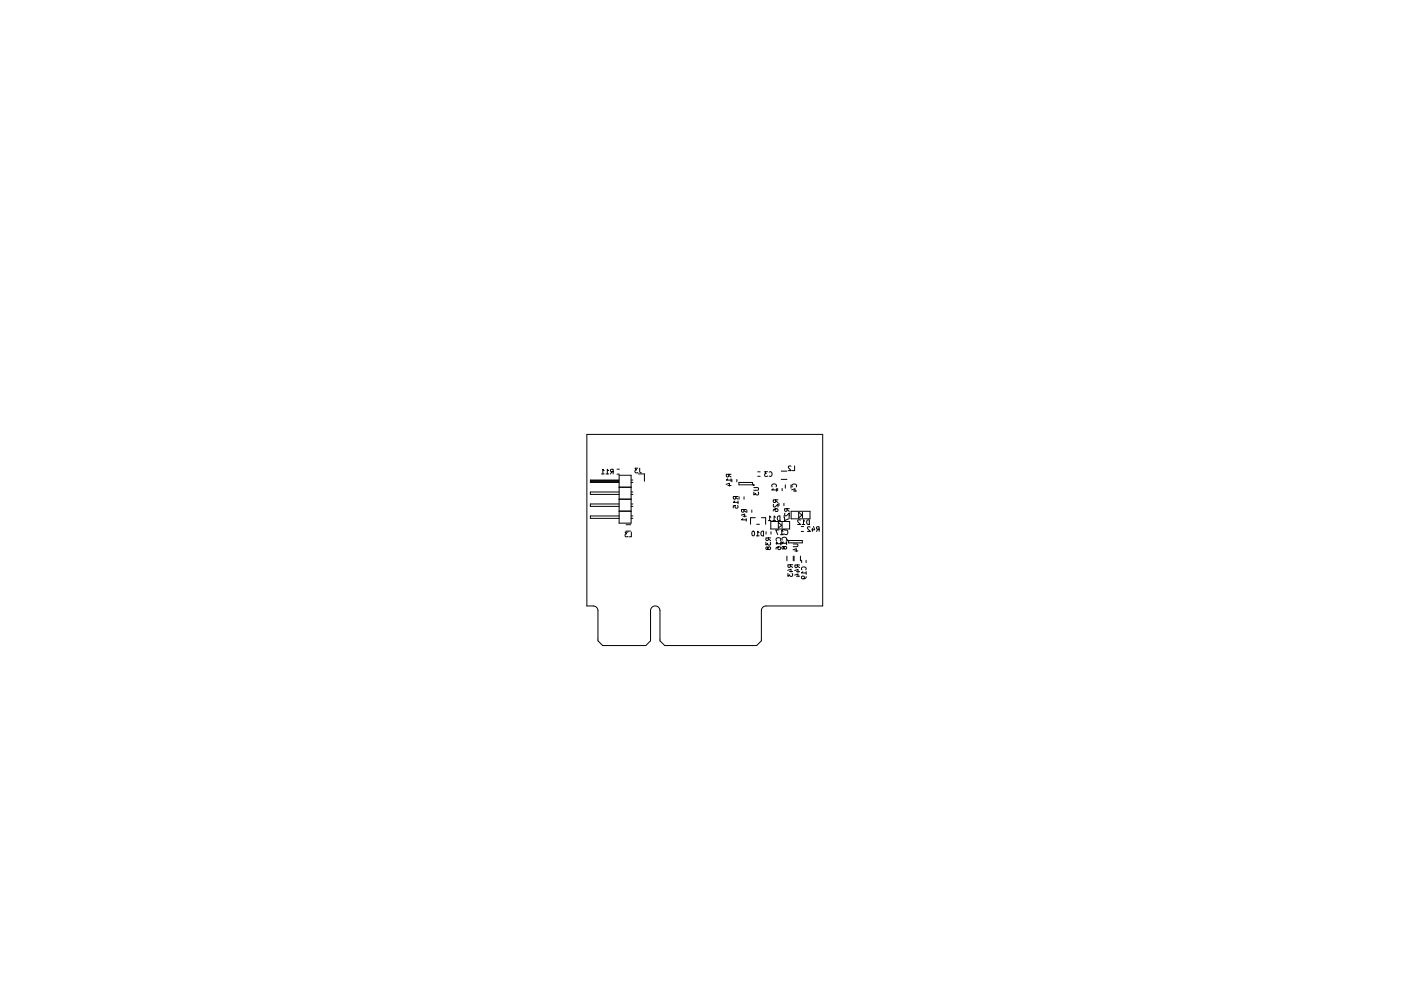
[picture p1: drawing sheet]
<svg xmlns="http://www.w3.org/2000/svg" width="297mm" height="210mm" viewBox="0 0 297 210" stroke-linecap="round" stroke-linejoin="round" font-family="sans-serif">
<g fill="none" stroke="#000" stroke-width=".21">
<path d="M124.4 92.2h50v36.4h-12a1 1 0 0 0-1 1v6.4l-1 1h-19.5l-1-1v-6.4a1 1 0 0 0-1-1 1 1 0 0 0-1 1v6.4l-1 1h-9.1l-1-1v-6.4a1 1 0 0 0-1-1h-1.4zM128.1 99.8l-.3-.2v1M129.1 99.8l-.3-.2v1M130.8 99.5h.5M135.2 99.3h-.6l.4 .4-.3 .1v.4h.5M135.6 99.3l.1 .9 .3 .1M165.6 100h1.2M167.7 98.9h-.4l-.2 .2 .7 .8h-.7M168.5 98.9v1h-.5M127.5 100.6h.6M128.5 100.6h.6M129.8 100.1l-.4 .5"/>
<path d="M130 100.1l-.5-.1v-.4h.5v1M130.8 100.6h.5M131.1 102h-5.8v.2h5.8v-.1h-5.8M131.3 101.8h-6.1v.6h6.1M131.3 104.4h-6.1v.5h6.1M131.3 106.9h-6.1v.5h6.1M131.3 109.5h-6.1v.5h6.1M131.3 100.8h2.5v10.2h-2.5zM131.3 103.4h2.5M131.3 105.9h2.5M131.3 108.5h2.5M132.7 111.3h1"/>
<path d="M132.7 112.7h1M133.1 112.9h-.6l.4 .4-.3 .1v.4h.5M133.8 101.8h.4M133.8 102.4h.4M133.8 104.4h.4M133.8 104.9h.4M133.8 106.9h.4M133.8 107.4h.4M133.8 110h.4M133.8 109.5h.4M133.9 112.9v1h-.5M135.3 100.6h1.3v1.5"/>
<path d="M153.9 102.8l.8-.3v.6M154.3 101.6l-.3 .3h1M154.3 103h.7M154.5 100.6v.5h-.4l-.1-.5h1M154.5 100.9l.5 .3M155 101.6v.5M155.2 101.7v.5M155.8 106.3l-.3 .3h1M156 105.3l-.1 .5-.3 .1-.1-.6h1M156 105.6l.5 .3M156.2 101.7v.5M156.4 107.2v.6l-.5-.1v-.5l-.4 .1v.5"/>
<path d="M156.5 106.3v.6M156.7 102.4h2.9v.5h-2.9zM156.7 105.4v.5M157.2 109.3l.7-.2v.6M157.5 110l-.3 .3h1M157.5 109.5h.7M157.7 108.1v.5h-.4l-.1-.5h1M157.7 108.3l.5 .4M157.8 105.4v.5M158.2 110v.6M158.4 108.2v.5M159.4 108.2v.5"/>
<path d="M159.6 112.7h.1a.49 .49 0 0 1 .3 .5 .49 .49 0 0 1-.4 .4l-.2-.3zM159.8 103.4h.8l.2 .2-.2 .4h-.8M159.8 104.4v.6l.4-.3 .1 .3h.4v-.6M160.1 109.8h-1v1.4M160.4 113.7h.5M160.4 111.2h.6M160.7 101.1h.5M160.7 100.1h.5M160.9 113l-.2-.3v1M161.4 112.8l.5-.1v1a.52 .52 0 0 1-.5-.3 .52 .52 0 0 1 0-.6zM161.4 109.8h.9v1.4M162.4 115v.6l.4-.3 .1 .3h.4v-.6"/>
<path d="M162.4 112.8v.5M162.7 100.1h-.6l.4 .4-.3 .1v.4h.5M162.8 116.2l-.3-.1-.1 .4 .3 .1 .3-.6 .4 .2-.2 .4-.4-.2M162.9 110.5h.6M162.9 114.1v.5h-.4l-.1-.5h1M162.9 114.4l.5 .3M163.1 100.2a.44 .44 0 0 1 .6 .4 .44 .44 0 0 1-.6 .4M163.4 110.6h4v1.6h-4zM163.5 112.8v.5M163.5 109.7l-.3-.2v1M163.7 103.3a.44 .44 0 0 1 .4-.6 .44 .44 0 0 1 .4 .6M163.8 110.5h.6"/>
<path d="M163.9 103.7l-.3 .3h1M164 107l-.1 .4 .3 .2 .7-.7v.7M164.4 109.7l-.3-.2v1M164.5 106l-.1 .5-.4 .1-.1-.6h1M164.5 106.3l.4 .3M164.5 107.9l-.2 .2 .1 .3 .4 .1 .1-.4-.1-.2-.6 .1-.3 .4M164.6 103.7v.5M164.6 114.9v.5M164.6 114.7a.44 .44 0 0 1 .4-.6 .44 .44 0 0 1 .4 .6M164.8 115.1l-.3 .3h1M164.9 103.6v.5M164.9 109.6l.5-.1v1a.52 .52 0 0 1-.6-.3 .52 .52 0 0 1 .1-.6z"/>
<path d="M165 110.8l.7 .6-.7 .6zM165.1 116l-.2 .2 .1 .3 .4 .1 .1-.4-.2-.2-.5 .1-.3 .4M165.1 112.4h-.6l.4 1M165.2 106.8v.5M165.5 113.4h.5M165.5 115.1v.5M165.6 114.9v.5M165.6 101.7h1.2M165.8 114.9v.5M165.8 110.8v1.2M165.8 103.6v.5M165.8 112.4h.5"/>
<path d="M165.8 113.3h.5M165.9 114.6a.44 .44 0 0 1 .4-.6 .44 .44 0 0 1 .4 .6M166 112.7l-.2-.3v1M166.1 115l-.3 .3h1M166.2 106.8v.5M166.2 116.1l-.3-.1-.1 .4 .3 .1 .3-.6 .4 .2-.2 .4-.4-.2M166.3 109.4v.5M166.4 109.8v.6l1-.4M166.4 112.5a.44 .44 0 0 1 .6 .4 .44 .44 0 0 1-.6 .4M166.4 108.9v.4l.2 .1 .8-.6v.6M166.5 102.9v.7M166.7 114.9v.5"/>
<path d="M166.8 115v.5M166.8 118v1M166.9 107.9l-.1 .5h-.4v-.5h1M166.9 108.2l.5 .3M167.2 114.7h2.9v.5h-2.9zM167.3 109.4v.5M167.6 119.8l-.1 .5h-.4v-.5h1M167.7 102.9v.7M167.7 108.5h4v1.6h-4zM167.9 103.9l.7-.2v.6M168 103.3a.44 .44 0 0 1 .4-.6 .44 .44 0 0 1 .4 .6M168.1 116.7l.7-.3v.6"/>
<path d="M168.2 115.4h.8l.2 .2-.2 .4h-.8M168.2 118v1M168.2 104.2h.7M168.4 118v1M168.5 116.9h.7M169.1 119.9l-.1 .4-.4 .1-.1-.5h1M169.3 108.7l.7 .6-.7 .6zM169.7 110.4l-.4-.1-.2 .3 .6 .7h-.6M169.7 118v1M169.9 111.7h.5M169.9 112.8h.5M170 118.9v.5"/>
<path d="M170.1 111.3h.5M170.1 108.7v1.2M170.6 110.6l-.2-.3v1M170.9 118.9v.5M171.1 110.4l.5-.1v1a.52 .52 0 0 1-.5-.3 .52 .52 0 0 1 0-.6zM171.8 111.8h-.4l-.2 .2 .6 .8h-.6M172.2 112.1v.7M172.5 111.7l.2 .7h-.6M173.4 112.3l-.3 .5M173.7 112.3l-.5-.1-.1-.4h.6v1M167 121l.7-.2v.6M167.1 121.7v.6l.3-.3 .1 .2h.5v-.5"/>
<path d="M167.4 121.2h.7M167.6 120.1l.5 .3M168.5 121.1l.7-.3v.6M168.5 122l.7-.2v.6M168.9 121.3h.6M168.9 122.2h.6M169.1 120.1l.4 .3M170 120.9a.44 .44 0 0 1 .4-.6 .44 .44 0 0 1 .4 .6M170.2 121.3l-.3 .3h1M170.9 122.3l-.2 .5h-.6l-.2-.2 .1-.3h.5v.3l-.1 .2M170.9 121.3v.5"/>
<circle cx="159.8" cy="102.9" r=".1"/>
<circle cx="167" cy="114.6" r=".1"/>
</g>
</svg>
